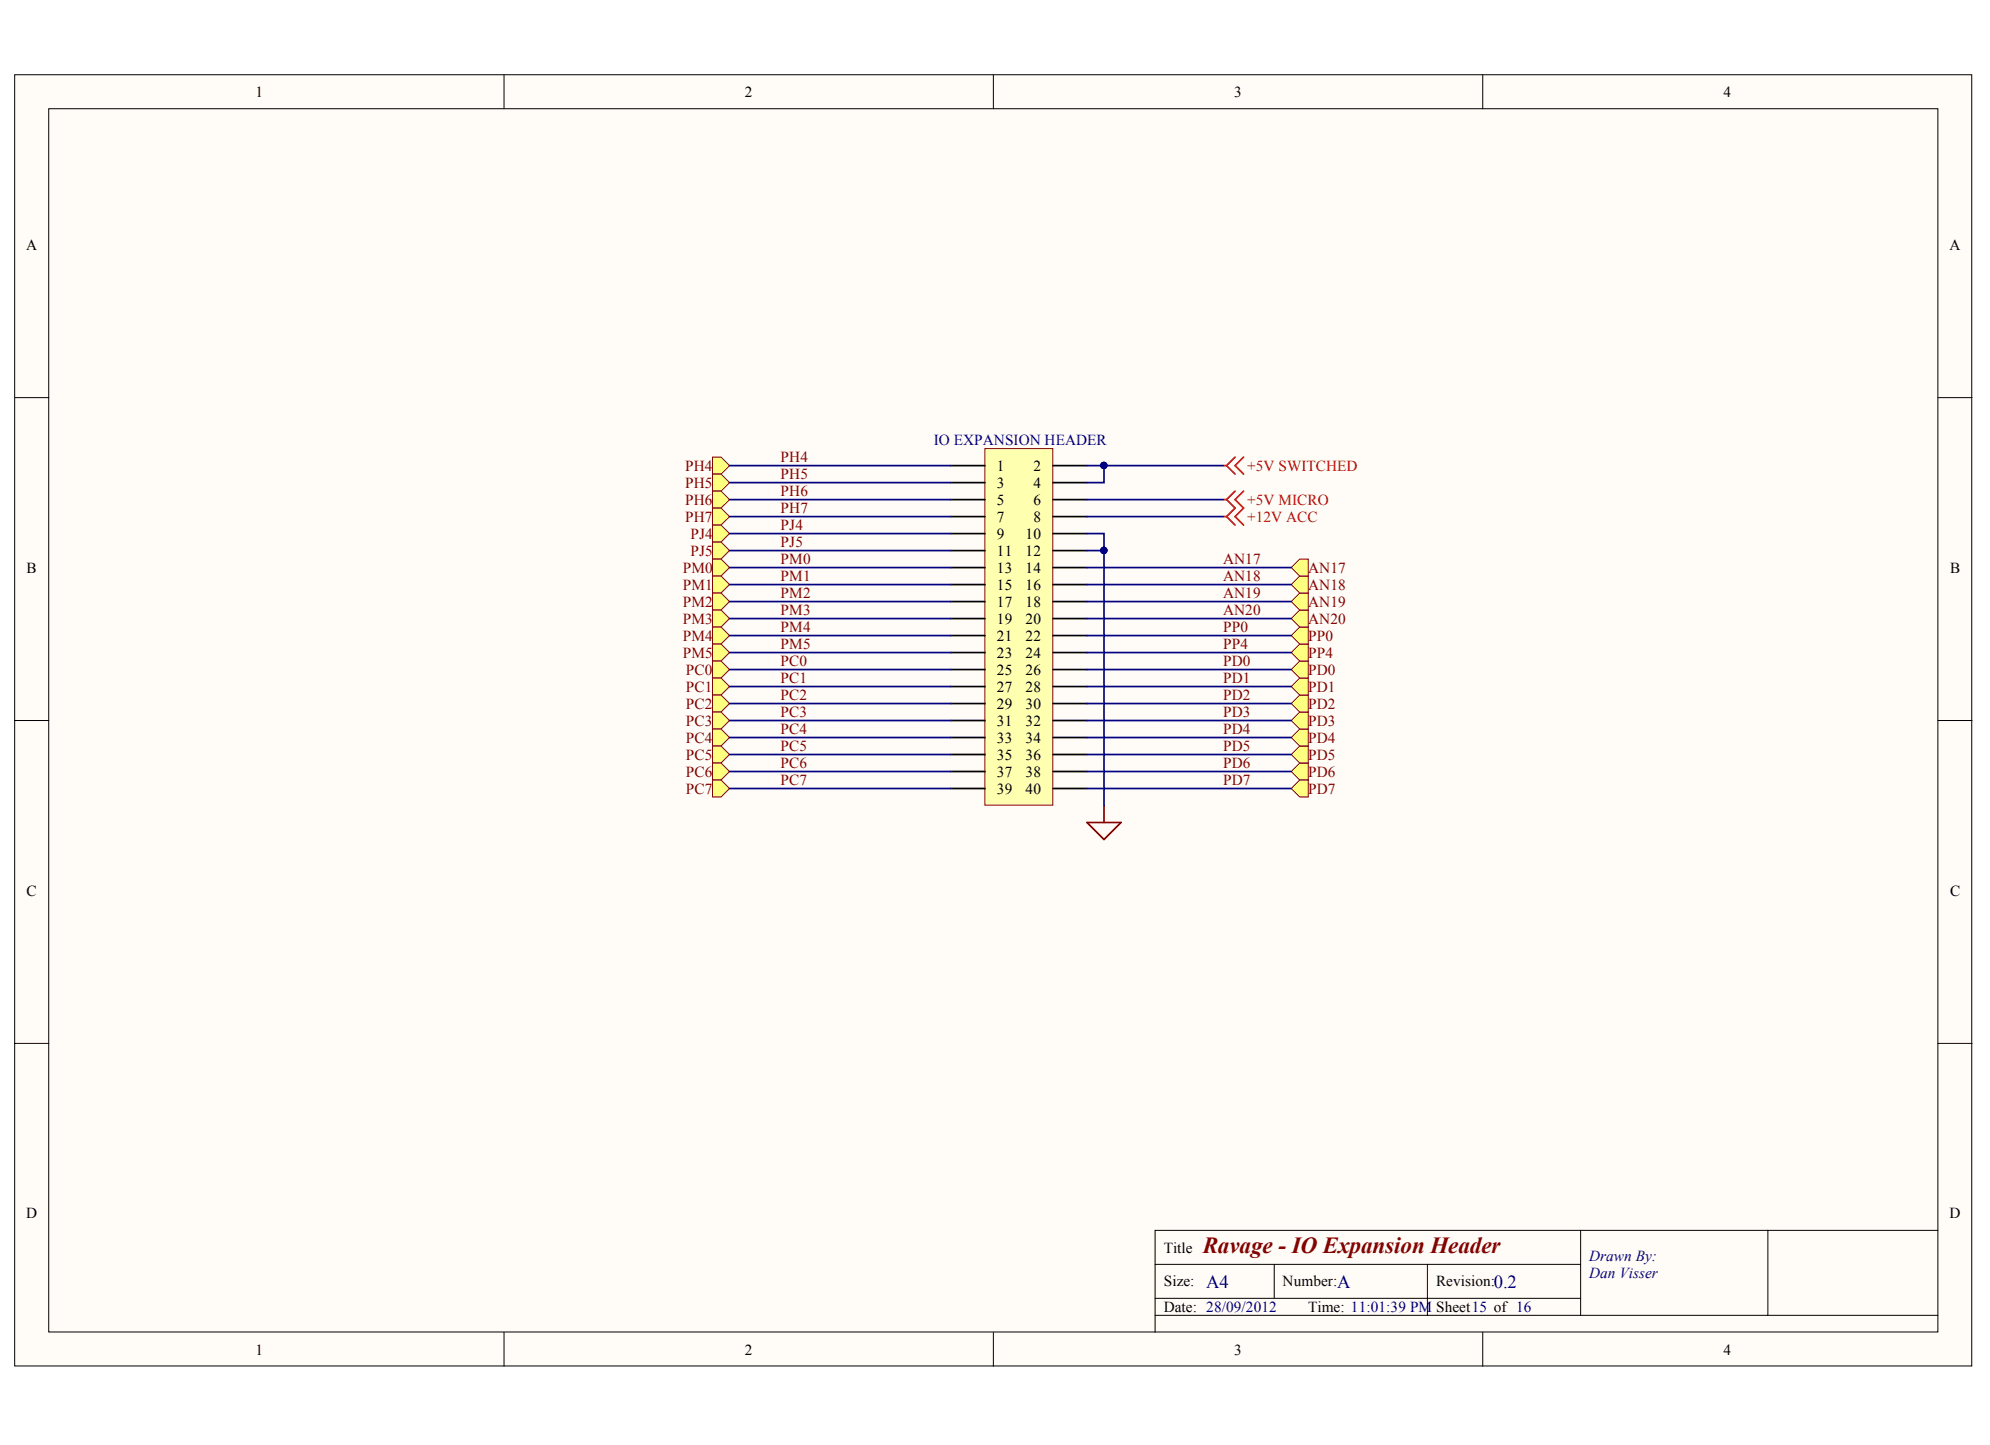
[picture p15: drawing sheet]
<svg xmlns="http://www.w3.org/2000/svg" width="281mm" height="204mm" viewBox="0 0 281 204" stroke-linecap="round" stroke-linejoin="round" font-family="sans-serif">
<defs><g id="words">
<text font-size="3.3" fill="#800000" x="169.7" y="176.8">Ravage - IO Expansion Header</text>
<g font-size="2.6" fill="#000080">
<text x="170.2" y="181.7">A4</text>
<text x="188.7" y="181.7">A</text>
<text x="210.8" y="181.7">0.2</text>
</g>
<g font-size="2.2">
<text x="36.1" y="13.7">1</text>
<text x="105.1" y="13.7">2</text>
<text x="174.2" y="13.7">3</text>
<text x="243.2" y="13.7">4</text>
<text x="3.7" y="35.3">A</text>
<text x="275.1" y="35.3">A</text>
<text x="140.7" y="66.4">1</text>
<text x="140.7" y="68.8">3</text>
<text x="140.7" y="71.2">5</text>
<text x="145.8" y="66.4">2</text>
<text x="145.8" y="68.8">4</text>
<text x="145.8" y="71.2">6</text>
<text x="140.7" y="73.6">7</text>
<text x="140.7" y="76">9</text>
<text x="144.7" y="76">10</text>
<text x="145.8" y="73.6">8</text>
<text x="3.8" y="80.8">B</text>
<text x="140.7" y="78.4">11</text>
<text x="140.7" y="80.8">13</text>
<text x="140.7" y="83.2">15</text>
<text x="144.7" y="78.4">12</text>
<text x="144.7" y="80.8">14</text>
<text x="144.7" y="83.2">16</text>
<text x="275.2" y="80.8">B</text>
<text x="140.7" y="85.6">17</text>
<text x="140.7" y="88">19</text>
<text x="144.7" y="85.6">18</text>
<text x="144.7" y="88">20</text>
<text x="140.7" y="90.4">21</text>
<text x="140.7" y="92.8">23</text>
<text x="140.7" y="95.2">25</text>
<text x="144.7" y="90.4">22</text>
<text x="144.7" y="92.8">24</text>
<text x="144.7" y="95.2">26</text>
<text x="140.7" y="97.6">27</text>
<text x="140.7" y="100">29</text>
<text x="144.7" y="97.6">28</text>
<text x="144.7" y="100">30</text>
<text x="140.7" y="102.4">31</text>
<text x="140.7" y="104.8">33</text>
<text x="140.7" y="107.2">35</text>
<text x="144.7" y="102.4">32</text>
<text x="144.7" y="104.8">34</text>
<text x="144.7" y="107.2">36</text>
<text x="140.7" y="109.6">37</text>
<text x="140.7" y="112">39</text>
<text x="144.7" y="109.6">38</text>
<text x="144.7" y="112">40</text>
<text x="3.8" y="126.4">C</text>
<text x="275.2" y="126.4">C</text>
<text x="3.7" y="171.9">D</text>
<text x="275.1" y="171.9">D</text>
<text x="164.2" y="176.8">Title</text>
<text x="164.2" y="181.5">Size:</text>
<text x="164.2" y="185.2">Date: 28/09/2012</text>
<text x="181" y="181.5">Number:</text>
<text x="184.6" y="185.2">Time: 11:01:39 PM Sheet15 of 16</text>
<text x="202.6" y="181.5">Revision:</text>
<text x="36.1" y="191.2">1</text>
<text x="105.1" y="191.2">2</text>
<text x="174.2" y="191.2">3</text>
<text x="243.2" y="191.2">4</text>
</g>
<g font-size="2.2" fill="#800000">
<text x="110.2" y="65.3">PH4</text>
<text x="96.7" y="66.4">PH4</text>
<text x="96.7" y="68.8">PH5</text>
<text x="96.7" y="71.2">PH6</text>
<text x="110.2" y="67.6">PH5</text>
<text x="110.2" y="70">PH6</text>
<text x="96.7" y="73.6">PH7</text>
<text x="97.4" y="76">PJ4</text>
<text x="110.2" y="72.4">PH7</text>
<text x="110.2" y="74.8">PJ4</text>
<text x="110.2" y="77.2">PJ5</text>
<text x="96.3" y="80.8">PM0</text>
<text x="96.3" y="83.2">PM1</text>
<text x="97.4" y="78.4">PJ5</text>
<text x="110.2" y="79.6">PM0</text>
<text x="110.2" y="82">PM1</text>
<text x="172.6" y="82">AN18</text>
<text x="172.6" y="79.6">AN17</text>
<text x="184.6" y="83.2">AN18</text>
<text x="184.6" y="80.8">AN17</text>
<text x="96.3" y="85.6">PM2</text>
<text x="96.3" y="88">PM3</text>
<text x="110.2" y="84.4">PM2</text>
<text x="110.2" y="86.8">PM3</text>
<text x="110.2" y="89.2">PM4</text>
<text x="172.6" y="89.2">PP0</text>
<text x="172.6" y="86.8">AN20</text>
<text x="172.6" y="84.4">AN19</text>
<text x="184.6" y="88">AN20</text>
<text x="184.6" y="85.6">AN19</text>
<text x="96.3" y="90.4">PM4</text>
<text x="96.3" y="92.8">PM5</text>
<text x="96.8" y="95.2">PC0</text>
<text x="110.2" y="91.6">PM5</text>
<text x="110.2" y="94">PC0</text>
<text x="172.6" y="94">PD0</text>
<text x="172.6" y="91.6">PP4</text>
<text x="184.6" y="95.2">PD0</text>
<text x="184.6" y="92.8">PP4</text>
<text x="184.6" y="90.4">PP0</text>
<text x="96.8" y="97.6">PC1</text>
<text x="96.8" y="100">PC2</text>
<text x="110.2" y="96.4">PC1</text>
<text x="110.2" y="98.8">PC2</text>
<text x="110.2" y="101.2">PC3</text>
<text x="172.6" y="96.4">PD1</text>
<text x="172.6" y="98.8">PD2</text>
<text x="172.6" y="101.2">PD3</text>
<text x="184.6" y="100">PD2</text>
<text x="184.6" y="97.6">PD1</text>
<text x="96.8" y="102.4">PC3</text>
<text x="96.8" y="104.8">PC4</text>
<text x="96.8" y="107.2">PC5</text>
<text x="110.2" y="103.6">PC4</text>
<text x="110.2" y="106">PC5</text>
<text x="172.6" y="103.6">PD4</text>
<text x="172.6" y="106">PD5</text>
<text x="184.6" y="107.2">PD5</text>
<text x="184.6" y="104.8">PD4</text>
<text x="184.6" y="102.4">PD3</text>
<text x="96.8" y="109.6">PC6</text>
<text x="96.8" y="112">PC7</text>
<text x="110.2" y="108.4">PC6</text>
<text x="110.2" y="110.8">PC7</text>
<text x="172.6" y="108.4">PD6</text>
<text x="172.6" y="110.8">PD7</text>
<text x="184.6" y="109.6">PD6</text>
<text x="184.6" y="112">PD7</text>
</g>
<g font-size="2.2" fill="#000080">
<text x="131.8" y="62.8">IO EXPANSION HEADER</text>
<text x="224.2" y="177.9">Drawn By:</text>
<text x="224.2" y="180.3">Dan Visser</text>
</g>
<g font-size="2.2" fill="#f00">
<text x="176" y="66.4">+5V SWITCHED</text>
<text x="176" y="71.2">+5V MICRO</text>
<text x="176" y="73.6">+12V ACC</text>
</g>
</g></defs>
<g fill="#fffcf8" stroke="#000" stroke-width=".14">
<path d="M2.1 10.5h276.1v182.3h-276.1z"/>
<path d="M6.9 15.3h266.6v172.7h-266.6z"/>
</g>
<g fill="none" stroke="#000" stroke-width=".14">
<path d="M71.1 10.5v4.8M140.2 10.5v4.8M209.2 10.5v4.8M2.1 56.1h4.8M273.5 56.1h4.8M2.1 101.7h4.8M273.5 101.7h4.8M2.1 147.2h4.8M273.5 147.2h4.8M163 178.4h60M179.8 178.4v4.8M201.4 178.4v7.2"/>
<path d="M223 173.6v12M249.5 173.6h-86.5v14.4M273.5 173.6h-24v12M71.1 188v4.8M140.2 188v4.8M163 185.6h110.5M163 183.2h60M209.2 188v4.8"/>
</g>
<path d="M139 63.3h9.6v50.3h-9.6z" fill="#ffffb0" stroke="#800000" stroke-width=".14"/>
<g fill="none" stroke="#000" stroke-width=".24">
<path d="M134.2 65.7h4.8M134.2 68.1h4.8M134.2 70.5h4.8M134.2 72.9h4.8M134.2 75.3h4.8M134.2 77.7h4.8M148.6 65.7h4.8M148.6 68.1h4.8M148.6 70.5h4.8M148.6 72.9h4.8M148.6 75.3h4.8M148.6 77.7h4.8"/>
<path d="M134.2 80.1h4.8M134.2 82.5h4.8M134.2 84.9h4.8M134.2 87.3h4.8M134.2 89.7h4.8M134.2 92.1h4.8M134.2 94.5h4.8M134.2 96.9h4.8M134.2 99.3h4.8M148.6 80.1h4.8M148.6 82.5h4.8M148.6 84.9h4.8"/>
<path d="M148.6 87.3h4.8M148.6 89.7h4.8M148.6 92.1h4.8M148.6 94.5h4.8M148.6 96.9h4.8M148.6 99.3h4.8M134.2 101.7h4.8M134.2 104.1h4.8M134.2 106.5h4.8M134.2 108.9h4.8M134.2 111.3h4.8M148.6 101.7h4.8"/>
<path d="M148.6 104.1h4.8M148.6 106.5h4.8M148.6 108.9h4.8M148.6 111.3h4.8"/>
</g>
<path d="M153.4 116.1h4.8l-2.4 2.4zM155.8 113.7v2.4" fill="none" stroke="#800000" stroke-width=".24"/>
<path d="M172.6 65.7h.5M172.6 70.5h.5M172.6 72.9h.5M173.1 65.7l1.2 1.2M173.1 70.5l1.2 1.2-1.2 1.2M173.1 72.9l1.2 1.2M174.3 64.5l-1.2 1.2M174.3 69.3l-1.2 1.2M175.5 64.5l-1.2 1.2 1.2 1.2M175.5 69.3l-1.2 1.2 1.2 1.2-1.2 1.2 1.2 1.2" fill="none" stroke="#f00" stroke-width=".24"/>
<path d="M153.4 65.7h2.4v2.4h-2.4M153.4 75.3h2.4v2.4h-2.4M153.4 70.5h19.2M153.4 72.9h19.2M155.8 65.7h16.8" fill="none" stroke="#000080" stroke-width=".24"/>
<g fill="#000080" stroke="#000080" stroke-width=".14">
<circle cx="155.8" cy="65.7" r=".46"/>
<circle cx="155.8" cy="77.7" r=".46"/>
</g>
<g fill="#ffff80" stroke="#800000" stroke-width=".14">
<path d="M100.5 64.5h1.2l1.2 1.2-1.2 1.2h-1.2z" fill-rule="evenodd"/>
<path d="M100.5 66.9h1.2l1.2 1.2-1.2 1.2h-1.2z" fill-rule="evenodd"/>
<path d="M100.5 69.3h1.2l1.2 1.2-1.2 1.2h-1.2z" fill-rule="evenodd"/>
<path d="M100.5 71.7h1.2l1.2 1.2-1.2 1.2h-1.2z" fill-rule="evenodd"/>
<path d="M100.5 74.1h1.2l1.2 1.2-1.2 1.2h-1.2z" fill-rule="evenodd"/>
<path d="M100.5 76.5h1.2l1.2 1.2-1.2 1.2h-1.2z" fill-rule="evenodd"/>
<path d="M100.5 78.9h1.2l1.2 1.2-1.2 1.2h-1.2z" fill-rule="evenodd"/>
<path d="M100.5 81.3h1.2l1.2 1.2-1.2 1.2h-1.2z" fill-rule="evenodd"/>
<path d="M100.5 83.7h1.2l1.2 1.2-1.2 1.2h-1.2z" fill-rule="evenodd"/>
<path d="M100.5 86.1h1.2l1.2 1.2-1.2 1.2h-1.2z" fill-rule="evenodd"/>
<path d="M100.5 88.5h1.2l1.2 1.2-1.2 1.2h-1.2z" fill-rule="evenodd"/>
<path d="M100.5 90.9h1.2l1.2 1.2-1.2 1.2h-1.2z" fill-rule="evenodd"/>
<path d="M100.5 93.3h1.2l1.2 1.2-1.2 1.2h-1.2z" fill-rule="evenodd"/>
<path d="M100.5 95.7h1.2l1.2 1.2-1.2 1.2h-1.2z" fill-rule="evenodd"/>
<path d="M100.5 98.1h1.2l1.2 1.2-1.2 1.2h-1.2z" fill-rule="evenodd"/>
<path d="M100.5 100.5h1.2l1.2 1.2-1.2 1.2h-1.2z" fill-rule="evenodd"/>
<path d="M100.5 102.9h1.2l1.2 1.2-1.2 1.2h-1.2z" fill-rule="evenodd"/>
<path d="M100.5 105.3h1.2l1.2 1.2-1.2 1.2h-1.2z" fill-rule="evenodd"/>
<path d="M100.5 107.7h1.2l1.2 1.2-1.2 1.2h-1.2z" fill-rule="evenodd"/>
<path d="M100.5 110.1h1.2l1.2 1.2-1.2 1.2h-1.2z" fill-rule="evenodd"/>
</g>
<g fill="none" stroke="#000080" stroke-width=".24">
<path d="M102.9 65.7h31.3M102.9 68.1h31.3M102.9 70.5h31.3M102.9 72.9h31.3M102.9 75.3h31.3M102.9 77.7h31.3M102.9 80.1h31.3M102.9 82.5h31.3M102.9 84.9h31.3M102.9 87.3h31.3M102.9 89.7h31.3M102.9 92.1h31.3"/>
<path d="M102.9 94.5h31.3M102.9 96.9h31.3M102.9 99.3h31.3M102.9 101.7h31.3M102.9 104.1h31.3M102.9 106.5h31.3M102.9 108.9h31.3M102.9 111.3h31.3"/>
</g>
<g fill="#ffff80" stroke="#800000" stroke-width=".14">
<path d="M182.2 108.9l1.2-1.2h1.2v2.4h-1.2z" fill-rule="evenodd"/>
<path d="M182.2 106.5l1.2-1.2h1.2v2.4h-1.2z" fill-rule="evenodd"/>
<path d="M182.2 104.1l1.2-1.2h1.2v2.4h-1.2z" fill-rule="evenodd"/>
<path d="M182.2 101.7l1.2-1.2h1.2v2.4h-1.2z" fill-rule="evenodd"/>
<path d="M182.2 99.3l1.2-1.2h1.2v2.4h-1.2z" fill-rule="evenodd"/>
<path d="M182.2 96.9l1.2-1.2h1.2v2.4h-1.2z" fill-rule="evenodd"/>
<path d="M182.2 94.5l1.2-1.2h1.2v2.4h-1.2z" fill-rule="evenodd"/>
</g>
<path d="M153.4 94.5h28.8M153.4 96.9h28.8M153.4 99.3h28.8M153.4 101.7h28.8M153.4 104.1h28.8M153.4 106.5h28.8M153.4 108.9h28.8M153.4 111.3h28.8" fill="none" stroke="#000080" stroke-width=".24"/>
<path d="M182.2 111.3l1.2-1.2h1.2v2.4h-1.2z" fill-rule="evenodd" fill="#ffff80" stroke="#800000" stroke-width=".14"/>
<path d="M155.8 77.7v36" fill="none" stroke="#000080" stroke-width=".24"/>
<circle cx="155.8" cy="77.7" r=".46" fill="#000080" stroke="#000080" stroke-width=".14"/>
<path d="M182.2 92.1l1.2-1.2h1.2v2.4h-1.2z" fill-rule="evenodd" fill="#ffff80" stroke="#800000" stroke-width=".14"/>
<path d="M153.4 92.1h28.8" fill="none" stroke="#000080" stroke-width=".24"/>
<path d="M182.2 89.7l1.2-1.2h1.2v2.4h-1.2z" fill-rule="evenodd" fill="#ffff80" stroke="#800000" stroke-width=".14"/>
<path d="M153.4 89.7h28.8" fill="none" stroke="#000080" stroke-width=".24"/>
<g fill="#ffff80" stroke="#800000" stroke-width=".14">
<path d="M182.2 87.3l1.2-1.2h1.2v2.4h-1.2z" fill-rule="evenodd"/>
<path d="M182.2 84.9l1.2-1.2h1.2v2.4h-1.2z" fill-rule="evenodd"/>
<path d="M182.2 82.5l1.2-1.2h1.2v2.4h-1.2z" fill-rule="evenodd"/>
<path d="M182.2 80.1l1.2-1.2h1.2v2.4h-1.2z" fill-rule="evenodd"/>
</g>
<path d="M153.4 80.1h28.8M153.4 82.5h28.8M153.4 84.9h28.8M153.4 87.3h28.8" fill="none" stroke="#000080" stroke-width=".24"/>
<use href="#words"/>
</svg>
